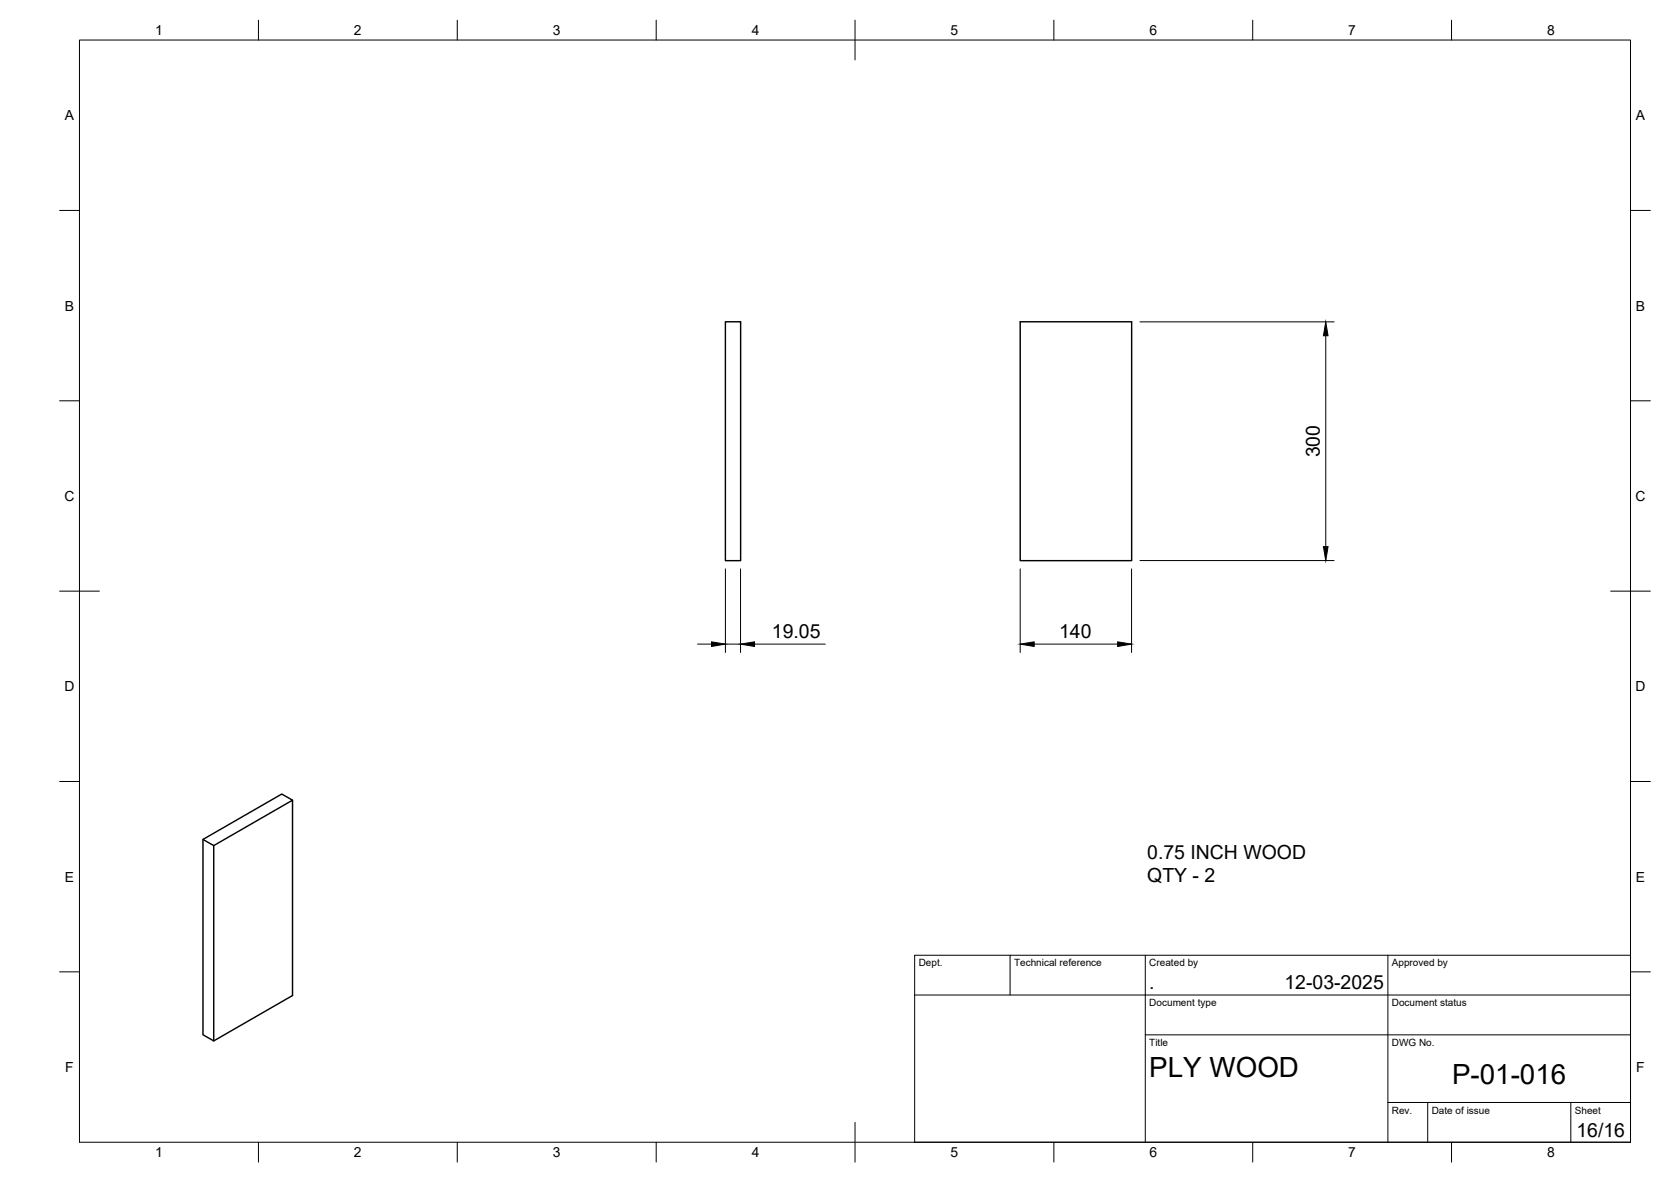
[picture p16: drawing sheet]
<svg xmlns="http://www.w3.org/2000/svg" width="420mm" height="297mm" viewBox="0 0 420 297" stroke-linecap="round" stroke-linejoin="round" font-family="sans-serif">
<defs><g id="words">
<g font-size="7">
<text x="289" y="270.6">PLY WOOD</text>
<text x="365.1" y="272.3">P-01-016</text>
</g>
<g font-size="4.9">
<text x="331.9" y="114.9" transform="rotate(-90 331.9 114.9)">300</text>
<text x="194.1" y="160.4">19.05</text>
<text x="266.3" y="160.4">140</text>
<text x="288.5" y="215.8">0.75 INCH WOOD</text>
<text x="288.5" y="221.7">QTY - 2</text>
<text x="289" y="248.5">.</text>
<text x="323" y="248.5">12-03-2025</text>
<text x="396.4" y="285.7">16/16</text>
</g>
<g font-size="3.5">
<text x="39" y="8.8">1</text>
<text x="89" y="8.8">2</text>
<text x="139" y="8.8">3</text>
<text x="189" y="8.8">4</text>
<text x="239" y="8.8">5</text>
<text x="289" y="8.8">6</text>
<text x="339" y="8.8">7</text>
<text x="389" y="8.8">8</text>
<text x="16.3" y="30.2">A</text>
<text x="411.3" y="30.2">A</text>
<text x="16.3" y="78">B</text>
<text x="411.3" y="78">B</text>
<text x="16.2" y="125.9">C</text>
<text x="411.2" y="125.9">C</text>
<text x="16.2" y="173.7">D</text>
<text x="411.2" y="173.7">D</text>
<text x="16.3" y="221.6">E</text>
<text x="411.3" y="221.6">E</text>
<text x="16.4" y="269.4">F</text>
<text x="411.4" y="269.4">F</text>
<text x="39" y="290.8">1</text>
<text x="89" y="290.8">2</text>
<text x="139" y="290.8">3</text>
<text x="189" y="290.8">4</text>
<text x="239" y="290.8">5</text>
<text x="289" y="290.8">6</text>
<text x="339" y="290.8">7</text>
<text x="389" y="290.8">8</text>
</g>
<g font-size="2.5">
<text x="231" y="242.9">Dept.</text>
<text x="255" y="242.9">Technical reference</text>
<text x="289" y="242.9">Created by</text>
<text x="350" y="242.9">Approved by</text>
<text x="289" y="252.8">Document type</text>
<text x="350" y="252.8">Document status</text>
<text x="289" y="262.9">Title</text>
<text x="350" y="262.9">DWG No.</text>
<text x="350" y="279.9">Rev.</text>
<text x="360" y="279.9">Date of issue</text>
<text x="396" y="279.9">Sheet</text>
</g>
</g></defs>
<!-- layer: Visible -->
<path d="M182.4 80.9h3.8v60h-3.8zM256.5 80.9h28v60h-28zM53.7 212.5v49.1M73.6 201.1l-2.8-1.6-19.8 11.5v49l2.7 1.6 19.9-11.4v-49.1l-19.9 11.4-2.7-1.5" fill="none" stroke="#000" stroke-width=".36"/>
<!-- layer: BORDER -->
<g fill="none" stroke="#000" stroke-width=".25">
<path d="M20 10.1h390v276.9h-390zM65 5.1v5M115 5.1v5M165 5.1v5M215 5.1v10M265 5.1v5M315 5.1v5M365 5.1v5M15 52.9h5M410 52.9h5M15 100.7h5M410 100.7h5"/>
<path d="M15 148.6h10M405 148.6h10M15 196.4h5M410 196.4h5M15 244.2h5M410 244.2h5M65 287v5M115 287v5M165 287v5M215 282.1v9.9M265 287v5M315 287v5"/>
<path d="M365 287v5"/>
</g>
<!-- layer: TITLEBLOCK -->
<path d="M230 240.1h180v46.9h-180zM230 250h180M254 240.1v9.9M288 240.1v46.9M349 240.1v46.9M288 260.1h122M349 277.1h61M359 277.1v9.9M395 277.1v9.9" fill="none" stroke="#000" stroke-width=".25"/>
<!-- layer: FD_Dimensions -->
<path d="M286.6 80.9h48.8M333.4 84.4v53M182.4 143v21M186.2 143v21M256.5 143v21M284.5 143v21M286.6 140.9h48.8M175.4 161.9h3.5M182.4 161.9h3.8M189.7 161.9h17.8M260 161.9h21" fill="none" stroke="#000" stroke-width=".25"/>
<path d="M333.4 80.9l.5 3.5h-1.1zM332.8 137.4h1.1l-.5 3.5zM178.9 161.3l3.5 .6-3.5 .6zM186.2 161.9l3.5-.6v1.2zM256.5 161.9l3.5-.6v1.2zM281 161.3l3.5 .6-3.5 .6z" fill="#000" stroke="#000" stroke-width=".25"/>
<use href="#words"/>
</svg>
